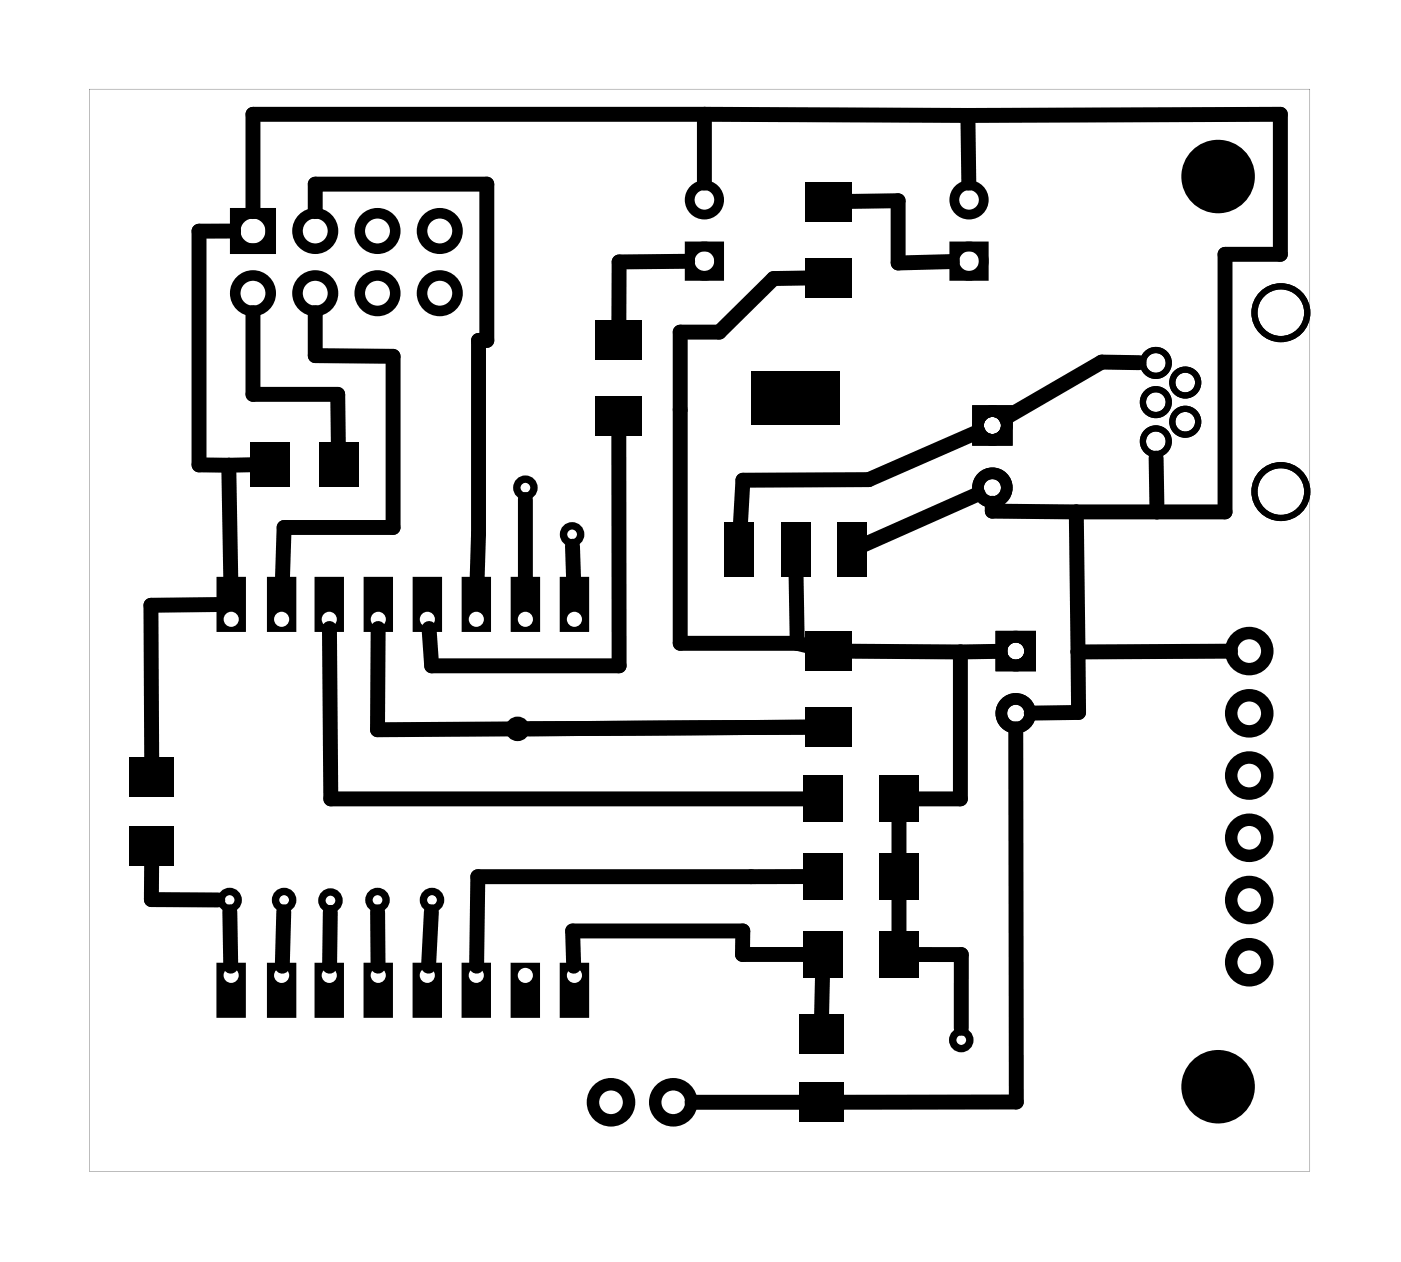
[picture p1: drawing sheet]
<svg xmlns="http://www.w3.org/2000/svg" width="57mm" height="52mm" viewBox="0 0 57 52" stroke-linecap="round" stroke-linejoin="round" font-family="sans-serif">
<g fill="#000">
<path d="M10.2 18.1h1.6v1.8h-1.6zM13 18.1h1.6v1.8h-1.6zM24.3 13.1h1.9v1.6h-1.9zM24.3 16.2h1.9v1.6h-1.9zM30.7 15.1h3.6v2.2h-3.6zM32.9 10.5h1.9v1.6h-1.9zM32.9 7.4h1.9v1.6h-1.9zM5.3 33.7h1.8v1.6h-1.8zM5.3 30.9h1.8v1.6h-1.8zM29.5 21.3h1.3v2.3h-1.3zM32.9 25.8h1.9v1.6h-1.9zM32.9 28.9h1.9v1.6h-1.9z"/>
<path d="M31.8 21.3h1.3v2.3h-1.3zM32.8 38h1.6v1.9h-1.6zM32.8 31.7h1.6v1.9h-1.6zM32.8 34.8h1.6v1.9h-1.6zM34.2 21.3h1.2v2.3h-1.2zM35.9 38h1.6v1.9h-1.6zM35.9 31.7h1.6v1.9h-1.6zM35.9 34.8h1.6v1.9h-1.6zM32.6 44.2h1.8v1.6h-1.8zM32.6 41.4h1.8v1.6h-1.8z"/>
<path d="M39.7 16.5v1.7h1.6v-1.7zM40.1 17.4a.35 .35 0 0 1 .7 0 .35 .35 0 0 1-.7 0z"/>
<path d="M39.7 16.5v1.7h1.6v-1.7zM40.1 17.4a.35 .35 0 0 1 .7 0 .35 .35 0 0 1-.7 0z"/>
<path d="M3.6 3.6v44.2h49.8v-44.2zM3.6 3.6h49.8v44.2h-49.8z"/>
<path d="M8.8 23.5h1.2v2.3h-1.2zM9.1 25.3a.31 .31 0 0 0 .6 0 .31 .31 0 0 0-.6 0z"/>
<path d="M10.9 23.5h1.2v2.3h-1.2zM11.2 25.3a.31 .31 0 0 0 .6 0 .31 .31 0 0 0-.6 0z"/>
<path d="M12.8 23.5h1.2v2.3h-1.2zM13.1 25.3a.31 .31 0 0 0 .6 0 .31 .31 0 0 0-.6 0z"/>
<path d="M14.8 23.5h1.2v2.3h-1.2zM15.1 25.3a.31 .31 0 0 0 .6 0 .31 .31 0 0 0-.6 0z"/>
<path d="M16.8 23.5h1.2v2.3h-1.2zM17.1 25.3a.31 .31 0 0 0 .6 0 .31 .31 0 0 0-.6 0z"/>
<path d="M18.8 23.5h1.2v2.3h-1.2zM19.1 25.3a.31 .31 0 0 0 .6 0 .31 .31 0 0 0-.6 0z"/>
<path d="M20.8 23.5h1.2v2.3h-1.2zM21.1 25.3a.31 .31 0 0 0 .6 0 .31 .31 0 0 0-.6 0z"/>
<path d="M22.8 23.5h1.2v2.3h-1.2zM23.1 25.3a.31 .31 0 0 0 .6 0 .31 .31 0 0 0-.6 0z"/>
<path d="M40.6 25.7v1.7h1.7v-1.7zM41.1 26.6a.35 .35 0 0 1 .7 0 .35 .35 0 0 1-.7 0z"/>
<path d="M40.6 25.7v1.7h1.7v-1.7zM41.1 26.6a.35 .35 0 0 1 .7 0 .35 .35 0 0 1-.7 0z"/>
<path d="M8.8 39.3h1.2v2.2h-1.2zM9.1 39.8a.31 .31 0 0 0 .6 0 .31 .31 0 0 0-.6 0z"/>
<path d="M10.9 39.3h1.2v2.2h-1.2zM11.2 39.8a.31 .31 0 0 0 .6 0 .31 .31 0 0 0-.6 0z"/>
<path d="M12.8 39.3h1.2v2.2h-1.2zM13.1 39.8a.31 .31 0 0 0 .6 0 .31 .31 0 0 0-.6 0z"/>
<path d="M14.8 39.3h1.2v2.2h-1.2zM15.1 39.8a.31 .31 0 0 0 .6 0 .31 .31 0 0 0-.6 0z"/>
<path d="M16.8 39.3h1.2v2.2h-1.2zM17.1 39.8a.31 .31 0 0 0 .6 0 .31 .31 0 0 0-.6 0z"/>
<path d="M18.8 39.3h1.2v2.2h-1.2zM19.1 39.8a.31 .31 0 0 0 .6 0 .31 .31 0 0 0-.6 0z"/>
<path d="M20.8 39.3h1.2v2.2h-1.2zM21.1 39.8a.31 .31 0 0 0 .6 0 .31 .31 0 0 0-.6 0z"/>
<path d="M22.8 39.3h1.2v2.2h-1.2zM23.1 39.8a.31 .31 0 0 0 .6 0 .31 .31 0 0 0-.6 0z"/>
</g>
<g fill="none" stroke="#000" stroke-width=".43">
<path d="M9.6 8.7h1.4v1.5h-1.4z"/>
<circle cx="10.3" cy="9.4" r=".72"/>
<circle cx="10.3" cy="12" r=".72"/>
<circle cx="12.9" cy="9.4" r=".72"/>
<circle cx="12.9" cy="12" r=".72"/>
<circle cx="15.4" cy="9.4" r=".72"/>
<circle cx="15.4" cy="12" r=".72"/>
<circle cx="17.9" cy="9.4" r=".72"/>
<circle cx="17.9" cy="12" r=".72"/>
</g>
<g fill="none" stroke="#000" stroke-width=".3">
<circle cx="21.4" cy="19.9" r=".35"/>
<circle cx="9.4" cy="36.7" r=".35"/>
<circle cx="11.6" cy="36.7" r=".35"/>
<circle cx="13.5" cy="36.8" r=".35"/>
<circle cx="15.4" cy="36.7" r=".35"/>
<circle cx="17.6" cy="36.7" r=".35"/>
<circle cx="21.1" cy="29.7" r=".35"/>
<circle cx="23.3" cy="21.8" r=".35"/>
<circle cx="39.2" cy="42.4" r=".35"/>
</g>
<g fill="none" stroke="#000" stroke-width=".4">
<path d="M28.1 10.1h1.2v1.2h-1.2zM38.9 10.1h1.2v1.2h-1.2z"/>
<circle cx="28.7" cy="8.2" r=".6"/>
<circle cx="28.7" cy="10.7" r=".6"/>
<circle cx="39.5" cy="8.2" r=".6"/>
<circle cx="39.5" cy="10.7" r=".6"/>
</g>
<g fill="#000">
<circle cx="49.7" cy="7.2" r="1.5"/>
<circle cx="49.7" cy="44.4" r="1.5"/>
</g>
<g fill="none" stroke="#000" stroke-width=".25">
<circle cx="47.1" cy="18" r=".53"/>
<circle cx="47.1" cy="16.4" r=".53"/>
<circle cx="47.1" cy="14.8" r=".53"/>
<circle cx="48.3" cy="15.6" r=".53"/>
<circle cx="48.3" cy="17.2" r=".53"/>
<circle cx="52.2" cy="12.8" r="1.08"/>
<circle cx="52.2" cy="20.1" r="1.08"/>
</g>
<g fill="none" stroke="#000" stroke-width=".51">
<circle cx="51" cy="36.7" r=".74"/>
<circle cx="51" cy="39.3" r=".74"/>
<circle cx="51" cy="34.2" r=".74"/>
<circle cx="51" cy="31.7" r=".74"/>
<circle cx="51" cy="26.6" r=".74"/>
<circle cx="51" cy="29.1" r=".74"/>
<circle cx="24.9" cy="45" r=".74"/>
<circle cx="27.5" cy="45" r=".74"/>
</g>
<g fill="none" stroke="#000" stroke-width=".48">
<circle cx="40.5" cy="17.4" r=".59"/>
<circle cx="40.5" cy="19.9" r=".59"/>
<circle cx="41.4" cy="26.6" r=".59"/>
<circle cx="41.4" cy="29.1" r=".59"/>
</g>
<g fill="none" stroke="#000" stroke-width=".61">
<path d="M9.3 19l.1 4.7M9.5 9.4h-1.4v9.6h1.2M10.3 12.8v3.3h3.5v2.1M10.4 19h-1.1M12.9 12.8v1.7h3.1v7h-4.4l-.1 2.2M12.9 8.6v-1.1h7v6.4h-.4v9.8M25.2 17.6l.1 9.6h-7.7l-.1-1.5M28.1 10.7h-2.8l-.1 2.5M28.7 4.7h-18.4v3.9M28.7 4.7h10.8M28.7 4.7v2.8M33 11.3l-1.4 .1-2.3 2.2h-1.6v12.7h4.8"/>
<path d="M34.6 8.2h2v2.5h2.2M39.5 4.7v2.8M39.5 4.7h12.7v5.7h-2.2v10.5h-6.1M39.9 17.6l-4.5 2h-5.1l-.1 1.9M46.5 14.8h-1.6l-3.9 2.2M47.2 18.7v2.2M6.2 35.2v1.5h2.7M9 24.7h-2.8v6.4M9.4 37.2v2.2M11.6 37.2l-.1 2.2M13.4 25.7l.1 6.9h19.4M13.5 37.2l-.1 2.2"/>
<path d="M15.4 37.2v2.2M15.4 25.7v4.1l17.6-.1M17.6 37.2l-.1 2.2M21.4 20.4v3.3M23.4 22.3v1.4M32.5 23.4v2.9M32.5 26.3l.5 .1M32.9 39h-2.6v-1h-6.9v1.4M32.9 35.8h-13.4l-.1 3.6M33.6 39.8l-.1 1.7M34.6 26.6h4.6M36.7 33.4v1.6"/>
<path d="M36.7 36.6v1.5M37.3 39h1.9v3M39.2 26.6v6h-1.9M39.9 20.2l-4.7 2M40.5 20.5v.4h3.4M40.8 26.6h-1.6M41.4 29.7l.1 15.3h-7.2M43.9 20.9l.1 8.2h-1.9M50.2 26.6h-6.2M32.7 45h-4.5"/>
</g>
</svg>
